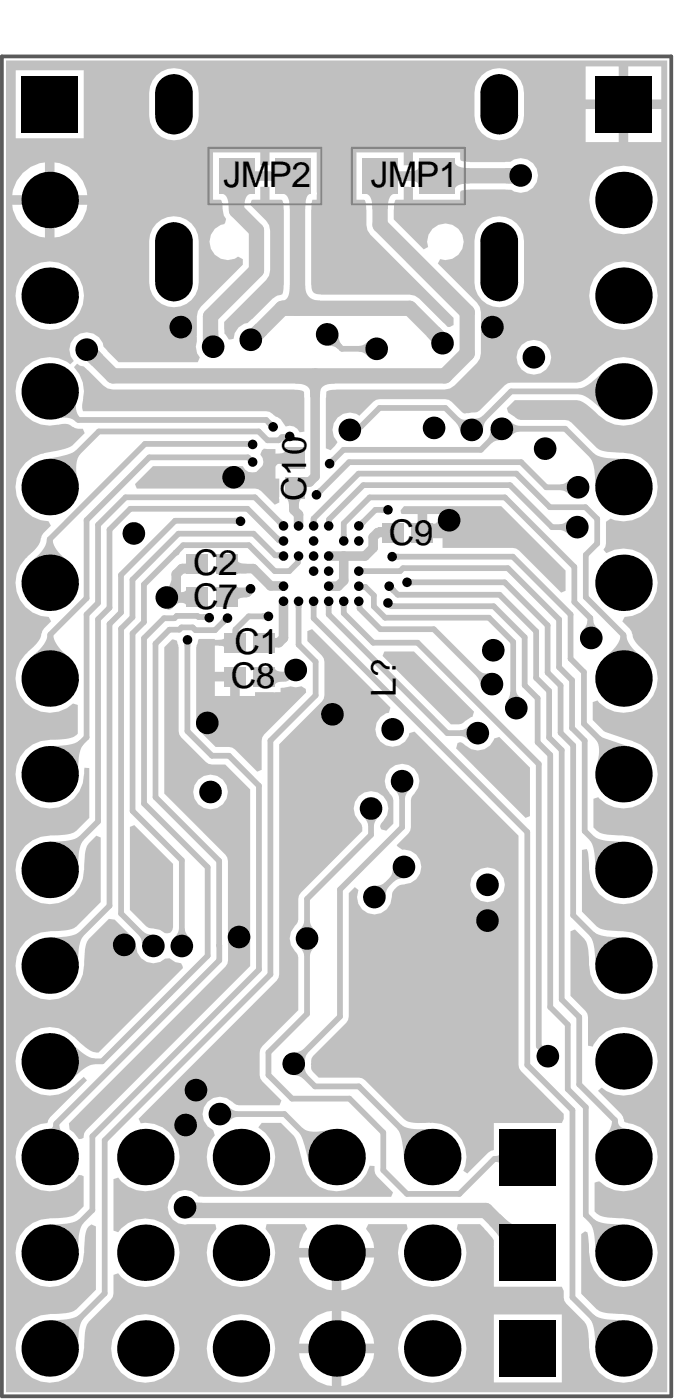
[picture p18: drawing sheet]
<svg xmlns="http://www.w3.org/2000/svg" width="60mm" height="124mm" viewBox="0 0 60 124" stroke-linecap="round" stroke-linejoin="round" font-family="sans-serif">
<defs><g id="words">
<g font-size="3.1">
<text x="19.7" y="16.6">J</text>
<text x="21.3" y="16.6">MP2</text>
<text x="32.7" y="16.6">J</text>
<text x="34.3" y="16.6">MP1</text>
<text x="17.1" y="53.8">C7</text>
<text x="17.1" y="50.8">C2</text>
<text x="34.4" y="48.2">C9</text>
<text x="20.7" y="57.8">C1</text>
<text x="20.4" y="60.8">C8</text>
</g>
<g font-size="3">
<text x="27" y="44.3" transform="rotate(-90 27 44.3)">C10</text>
<text x="35" y="61.7" transform="rotate(-90 35 61.7)">L?</text>
</g>
</g></defs>
<path d="M.2 5h59.1v118.5h-59.1z" fill="none" stroke="#5a5a5a" stroke-width=".33"/>
<g fill="#c0c0c0">
<path d="M54.1 99.1h.5a.75 .75 0 0 0 .8 .8l-2 .6a1.82 1.82 0 0 0 .7-1.4z"/>
<path d="M51.9 54.9l.5-.1 .1 .5 .4 .4-1.4 .1 .3-.5z"/>
<path d="M49.4 46.4l.4-.1 .5-.4v1.4l-.5-.3-.4-.1z"/>
<path d="M44.1 107.4l1.2 .9 .5 .1 .2-.1-1.9 1.9 .2-.2-.2-.5-.9-1.2z"/>
<path d="M43.7 102.2h.3l.1-.2v1l-.1-.2h-.3z"/>
<path d="M40.6 64.6l.5-.1 .4-.4v1.4l-.4-.3-.5-.1z"/>
<path d="M42.4 59.3l.3 .2h.5l-.7 1.2-.2-.6-.2-.3z"/>
<path d="M45.1 61.2l.5-.2 .1 .4 .4 .4-1.4 .3z"/>
<path d="M40.5 36.9l.4 .2h.5l-.7 1.2-.4-.9z"/>
<path d="M41.7 37h.6l.3-.2 .4 .3-.2 .4-.1 .6z"/>
<path d="M45 37.2l.5 .4 .4 .1v.5l-.4 .1-.5 .3z"/>
<path d="M43.3 37.9l1 1-.5 .1-.4 .2-.4-.3 .3-.4z"/>
<path d="M35.4 99.5a2.89 2.89 0 0 0 2.2 .4l.4-.1-2.3 2.7-.2-1.8-.4-.9z"/>
<path d="M34.8 51.9l.2 .2-.4 .3-.2-.1z"/>
<path d="M34.7 53.3l.2 .1-.1 .5-.5-.2z"/>
<path d="M36.3 51.2h.2v.6h-.2z"/>
<path d="M33.7 44.8h.3v.6l-.3-.1z"/>
<path d="M34.9 48.9l.3 .1v.5h-.3z"/>
<path d="M33.4 46.7h.4v.8h-.4z"/>
<path d="M26.7 99.7a2.21 2.21 0 0 0 2.1 .3l.3-.1-1.8 3-.4-1.6-.5-1.1z"/>
<path d="M26.4 83.7h1.4l-.3 .5-.1 .4h-.5l-.1-.4z"/>
<path d="M26.9 81.4h.5l.1 .5 .3 .4h-1.4l.4-.4z"/>
<path d="M30.1 53.5h.6l-.1 .3h-.5z"/>
<path d="M28.7 53.5h.6v.3h-.5z"/>
<path d="M27.4 53.5h.6v.3h-.6z"/>
<path d="M32 50.2l.3 .1v.5h-.3z"/>
<path d="M31.7 46.1l.3-.2 .3 .4-.2 .2z"/>
<path d="M27.4 45.9h.6v.3h-.6z"/>
<path d="M30.1 47.3h.5l.1 .2h-.6z"/>
<path d="M28 43.3l.2-.1 .3 .3-.1 .3z"/>
<path d="M29.1 40.6l.3-.2 .3 .4-.2 .2z"/>
<path d="M27.4 33.7h.9v1.4h-.9z"/>
<path d="M31.7 30.6l.4-.1 .5-.3v1.4l-.5-.4-.4-.1z"/>
<path d="M29.9 29.6l.1 .5 .2 .4-.4 .4-.3-.3h-.6z"/>
<path d="M20.1 97.8l.5 .4 .4 .1v.5l-.4 .1-.5 .3z"/>
<path d="M24.3 59a.66 .66 0 0 0 .8 .4v.9a.66 .66 0 0 0-.8 .4z"/>
<path d="M23.1 54.3l.3-.1v.6h-.3z"/>
<path d="M20.5 55.7h.6v.3h-.6z"/>
<path d="M20.9 52h.9v.8a.66 .66 0 0 0-.9 .4z"/>
<path d="M24.5 48.9l.3-.1-.1 .6h-.3z"/>
<path d="M24.6 47.4l.2 .1-.1 .6-.4-.3z"/>
<path d="M24.8 45.9l.2 .2-.4 .4-.2-.2z"/>
<path d="M20.7 45.8h.3l-.1 .6-.3-.1z"/>
<path d="M21.3 41.5l.4 .2 .4 .1v.8l-.4 .1-.4 .2z"/>
<path d="M25 38.4h.2l.1 .5h-.2z"/>
<path d="M21.8 39h.2v.6l-.3-.1z"/>
<path d="M23.9 37.2l.2 .1-.4 .5-.2-.3z"/>
<path d="M24.4 40.1a.61 .61 0 0 0 .8-.3v1.6a.61 .61 0 0 0-.8-.4z"/>
<path d="M17.2 106.3l.7 .1-.7 1.3h-.4z"/>
<path d="M15.8 82.1h.5l.1 .4 .4 .5h-1.4l.3-.5z"/>
<path d="M16.3 56.9h.6l-.1 .3h-.5z"/>
<path d="M15.4 52.1l.4 .3h.4v.9h-.4l-.4 .2z"/>
<path d="M15.1 51.3l.9 .4-.3 1.1-.8-.9z"/>
<path d="M18 54.3h.2l-.1 .6-.2-.1z"/>
<path d="M15.7 52.4a.65 .65 0 0 0 .8-.4v1.7a.65 .65 0 0 0-.8-.4z"/>
<path d="M6.2 92.1a4.1 4.1 0 0 0 2.2 1.5v.5l-.5 .2-.4 .2-1.3 1.1z"/>
<path d="M8.7 30.9l.4 .5-1 .9-.4-.4z"/>
<path d="M4.7 99.4h.5l.1 .4 .3 .3-1.2-.3a.38 .38 0 0 0 .3-.4z"/>
<path d="M4.1 47.7h.5a2.66 2.66 0 0 0 1.4 1.9h-3.2a2.86 2.86 0 0 0 1.3-1.9z"/>
<path d="M54.8 56.2h.5a2.66 2.66 0 0 0 1.3 1.9h-3.1a2.86 2.86 0 0 0 1.3-1.9z"/>
<path d="M49.5 42.8l.4-.1 .4-.3v1.4l-.4-.3-.4-.1z"/>
<path d="M44.6 14.9l.7-.1v1.4h-.6z"/>
<path d="M40.1 14.2a.76 .76 0 0 0 .9 .6l.5 .1v1.3a1.24 1.24 0 0 0-1.4 .6v.1z"/>
<path d="M34.7 76.7l1 1-.5 .1-.4 .2-.4-.4 .2-.3z"/>
<path d="M34.8 69.8h1.4l-.3 .4-.1 .5h-.5l-.1-.5z"/>
<path d="M36.7 15.1h1.4v1l-1.4-.1z"/>
<path d="M37.7 29.7l1.1-.8 .4 .5-1.1 .8z"/>
<path d="M36.1 15.1a.66 .66 0 0 0 .9-.4v1.7a.66 .66 0 0 0-.9-.4z"/>
<path d="M26.9 42.2h.4v.9h-.4z"/>
<path d="M20.9 49.4a.65 .65 0 0 0 .9 .5v.8h-.9z"/>
<path d="M23 16.5h.8v1.2h1.1a1.11 1.11 0 0 1 .2 .9v6.6a.91 .91 0 0 1-.3 .9l-.3 .1-.4 .2-2.2 2.2a1.43 1.43 0 0 0-1.3 1.4h-.4l-.4-.5v-1l3.7-3.7 .3-.4 .1-.5v-3.5l-.1-.5-.3-.4-1.4-1.4 .1-.4h.8z"/>
<path d="M22.2 29.1l.4-.5 1 1-.5 .4z"/>
<path d="M17.8 62.5l.5-.2 .1 .4 .4 .4-1.3 .3 .2-.5z"/>
<path d="M16.1 49.9l.4-.1v.9h-.4z"/>
<path d="M17.9 29.7l1.4-.5v.6l-1.3 .3z"/>
<path d="M4.2 56.1h.5a2.99 2.99 0 0 0 1.4 2h-3.3a3 3 0 0 0 1.4-2z"/>
<path d="M51.1 34.4l.5-.2 .4-.2 1.3-1.1v3.5a4.1 4.1 0 0 0-2.2-1.5z"/>
<path d="M52.4 107.8l.5 .3 .4 .1 1.7 .1-2.4 2.5a4.1 4.1 0 0 0-.5-2.6z"/>
<path d="M52.4 73.9l.5 .3 .4 .1 1.7 .1-2.4 2.5a4.1 4.1 0 0 0-.5-2.6z"/>
<path d="M52.6 65.4l.4-.3 2.7 1-3 1.7a2.89 2.89 0 0 0 0-2.3z"/>
<path d="M52.4 40.1l.5 .2 .4 .2 1.7 .1-2.4 2.5a4.1 4.1 0 0 0-.5-2.7z"/>
<path d="M25.9 93.1l.5-.1 .4-.2 .4 .3-.2 .4-.1 .5z"/>
<path d="M25.9 95.1l1-.9 .1 .5 .2 .4-.4 .3-.4-.2z"/>
<path d="M33.1 78.3h.5l.4-.2 .4 .3-.3 .4v.5z"/>
<path d="M12.6 82.4l.4 .2 .5 .1-.9 1-.1-.6-.2-.4z"/>
<path d="M32.1 72.2h1.4l-.4 .5-.1 .4h-.5l-.1-.4z"/>
<path d="M26.1 53.5h.6l-.1 .3h-.5z"/>
<path d="M19.7 54.6l.4 .5-.3 .2-.3-.4z"/>
<path d="M25.2 44.1h1.6a.66 .66 0 0 0-.4 .8h-.9a.67 .67 0 0 0-.3-.8z"/>
<path d="M26.1 33.9l1.7-1.3 1.8 1.3a1.16 1.16 0 0 0-1.3 .7v.2h-.9a.91 .91 0 0 0-1.1-.9z"/>
<path d="M25.6 25.2h1.4a1.2 1.2 0 0 0 1.3 1.4l-2 1.3-1.4-1.3a.76 .76 0 0 0 .7-.9z"/>
<path d="M24.9 17.1h2.6l-.1 .1a1.25 1.25 0 0 0-.4 1.3h-1.4a1.25 1.25 0 0 0-.5-1.4z"/>
<path d="M19.5 17.1h2.7a.77 .77 0 0 0-.6 .9v.5h-1.4a1.25 1.25 0 0 0-.5-1.4z"/>
<path d="M32.2 17.1h2.7a.77 .77 0 0 0-.6 .9l-.1 .5h-1.3a1.25 1.25 0 0 0-.6-1.4z"/>
<path d="M4.4 108.3a4.1 4.1 0 0 0 2.6-.5l.4 .4-.3 .4-.1 .5-.1 1.7z"/>
<path d="M4.4 74.4a4.1 4.1 0 0 0 2.6-.5l.4 .4-.3 .5-.1 .4-.1 1.7z"/>
<path d="M4.4 66a4.1 4.1 0 0 0 2.6-.5l.4 .3-.3 .5-.1 .5-.1 1.7z"/>
<path d="M4 40.6l1.8-.4 .9-.4 .4 .3a2.49 2.49 0 0 0-.3 2.2v.4z"/>
<path d="M52.4 116.3l.5 .2 .4 .2 1.7 .1-2.4 2.4a4.1 4.1 0 0 0-.5-2.6z"/>
<path d="M40.4 65.7h.3l.3 .1a1.57 1.57 0 0 0 2.6-.5l.5-.1 2.7 2.7v4.3l-.4 .1-6.1-6.1z"/>
<path d="M52.4 82.4l.5 .3 .4 .1 1.7 .1-2.4 2.5a4.1 4.1 0 0 0-.5-2.6z"/>
<path d="M11.5 73.1l.4-.1 3.4 3.4-.1 5.8a.5 .5 0 0 1-.6 .3l-.5-.3-.9-.1-.3-.2-1.4-1.4z"/>
<path d="M13.5 41.2h7.9a.95 .95 0 0 0 1.4 .5 .95 .95 0 0 0 .2-1.5l.1-.4 .2-.1h1v.4h1.7v.9h-1.7v1.3h.4v2.1l-.4 .2-1.2-1.2-.6-.2h-10.4l-.2-.4z"/>
<path d="M19.3 56.6l.4-.1 .1-.2v1.1l-.1-.2-.4-.1z"/>
<path d="M4.4 116.8a4.1 4.1 0 0 0 2.6-.5l.4 .3-.3 .5-.1 .4-.1 1.7z"/>
<path d="M4.4 82.9a4.1 4.1 0 0 0 2.6-.5l.4 .4-.3 .4-.1 .5-.1 1.7z"/>
<path d="M6.8 35.3a1.67 1.67 0 0 0 .3 1.7l-.4 .3a1.66 1.66 0 0 0-1.7-.3z"/>
<path d="M33.9 57.6h2.7l5.3 5.3-.2 .5-1 .6-.9 .1-6-6.1z"/>
<path d="M6.8 32.2l.3 .1 .3 .1 1.7 1.7 .4 .3 .5 .1h16a.72 .72 0 0 1 .9 .2v3.5h-.4a.95 .95 0 0 0-1.3-.5l-.2-.3a.79 .79 0 0 0-.6-.6l-.6-.4h-.3h-16.2a1.39 1.39 0 0 1 0-1v-.1a2.97 2.97 0 0 0-.8-2.8z"/>
<path d="M17.6 56.5l-.3 .8v7l1.7 1.8h1.5l2.2 2.2 .4-.2 .1-2.9 3.8-4v-.3l-.4-.2-.5 .1-.5-.1-.8 .2v.3h-2.3v.4h-1.3v-1.8h-.4v-.4h-1.8v-2.9zM19 60.3h1.3v1.3h-1.3z"/>
<path d="M35.7 44.8l-.3 .3v.3l1.5 .1v1.7h.4v.4h1.8v.9h6.5l4 3.9 .4-.1v-1.8l-5.7-5.7zM37.7 45.5h1.4v1.3h-1.4z"/>
<path d="M15.2 56.6l-.7 .7v12.9l5.6 5.6v9.1l-.2 .6-13.8 13.8v.6l.4 .3 .5 .6 .4-.2v-.4l.2-.2 14.5-14.6v-15.6l-2.2-2.2h-1.2l-.5-.2-2.4-2.4v-7.8l-.2-.5zM17.1 70a1.54 1.54 0 0 1 3 0 1.54 1.54 0 0 1-3 0z"/>
<path d="M.5 5.4v117.7h58.4v-117.7zM51.7 5.9h2.9v2.9h-2.9zM55.5 5.9h2.9v2.9h-2.9zM1.4 6.2h6v6h-6zM13.8 6.7a2.19 2.19 0 0 1 2.4-.5 2.19 2.19 0 0 1 1.4 2v2a2.19 2.19 0 0 1-2.2 2.2 2.19 2.19 0 0 1-2.2-2.2l.1-2.5 .2-.6zM42.5 6.7a2.19 2.19 0 0 1 2.4-.5 2.19 2.19 0 0 1 1.4 2v2a2.19 2.19 0 0 1-2.2 2.2 2.19 2.19 0 0 1-2.2-2.2l.1-2.5 .2-.6zM51.7 9.6h2.9v3h-2.9zM55.5 9.6h2.9v3h-2.9zM18.8 13.5h4.2v1.1h.8v-1.1h4.2v4.2h-.4l-.1 .9v6.6a.75 .75 0 0 0 .9 .9h7.8l.4 .1 .4 .2 2.5 2.5h.2l.4-.2v-.6l-7.4-7.3-.2-.4-.1-.5v-1.3a1 1 0 0 0-.3-.9h-.6v-4.2h4.2v1.1h.8v-1.1h4.1l.1 .6a1.09 1.09 0 0 0 .8 .2h3.6a1.52 1.52 0 0 1 2.4 1.2 1.52 1.52 0 0 1-2.3 1.3h-3.7h-.6l-.2 .1-.1 .1v.7h-4.1v-1.1l-.8-.1v1.2h-.7a1.12 1.12 0 0 0-.2 .9v.8l2.6 2.7 .4-.3-.1-.4a1.61 1.61 0 0 1 1.8-1.6 1.61 1.61 0 0 1 1.4 1.9 1.61 1.61 0 0 1-2 1.2l-.2 .4 3.4 3.5 .3 .4 .1 .4v3.7l-.1 .4-.3 .4-2 2-.4 .3-.4 .1h-9.7a.83 .83 0 0 0-.8 .2v4.9l.4 .2 .6-.7a1.52 1.52 0 0 1-.1-2 1.52 1.52 0 0 1 2-.3l1.3-1.3 .5-.2h5.8l.6 .2 1.1 1.1 1.1-.1 .2-.2 2.5-2.4 6.2-.1 .7-.3 1.2-1a3 3 0 0 1 4.4 .1 3 3 0 0 1-.3 4.4 3 3 0 0 1-4.4-.5l-.9-.8-.7-.3h-5.5l-.7 .7 .1 .4 .8 .5 .3 .1 4.2 .1 2.5 2.4 .7 .3 1.3 .1a3 3 0 0 1 3.4 3.4 3 3 0 0 1-4.2 2.5l-.4 .3v1.9l-.2 .5 .3 .3 .7-.3a3 3 0 0 1 3.8 2.5 3 3 0 0 1-2.9 3.5l-.2 .4 .6 .6 .2 .4a1.85 1.85 0 0 0 .6 1.1 5.2 5.2 0 0 1 1.6 2.1 3 3 0 0 1-1.5 3.5 3 3 0 0 1-3.7-.7l-.4 .1v1.6l1.1 1 2.4 .8a3 3 0 0 1 1.8 4.5 3 3 0 0 1-4.9 .5l-.4 .2v2.5a1.63 1.63 0 0 0 1.3 .6l1.3 .1a3 3 0 0 1 3.1 3.2 3 3 0 0 1-3.3 2.9 3 3 0 0 1-2.8-3.5v-.9l-.2-.5-.4 .1v5.4l1.5 1.5 .8 .2 1.3 .1a3 3 0 0 1 3.1 3.1 3 3 0 0 1-3.3 2.9 3 3 0 0 1-2.8-3.4l-.1-1.2-.3-.7-.8-.9-.4 .2v5.7l1.5 1.6v2.8l.5 .1v-.2a3 3 0 0 1 4.3-1.1 3 3 0 0 1 .8 4.3 3 3 0 0 1-4.3 .6l-.4 .3 2.1 2 .2 .7 .2 .1a3 3 0 0 1 2.5 4.3 3 3 0 0 1-4.9 .9l-.4 .1v2.5l.2 .3 .5 .2 1.5 .2a3.1 3.1 0 0 1 3.4 2.9 3.1 3.1 0 0 1-3.2 3.1 3.1 3.1 0 0 1-2.9-3.4l-.1-1.4-.2-.1-.4 .2v5.3l1.6 1.6 .8 .1 1 .1a3.1 3.1 0 0 1 3.4 2.9 3.1 3.1 0 0 1-3.2 3.2 3.1 3.1 0 0 1-2.9-3.5v-.9l-.2-.8-2-2.1v-.8l-.2-.4h-6v-4.2l-1.2-1.3h-2l-.1 .4 .5 .6a3 3 0 0 1-.9 4 3 3 0 0 1-4-.5 3 3 0 0 1 .1-4.1l-.1-.4h-3.4l-.2 .4 .3 .4 .4 .8v.5h-6.6l.1-.5 .3-.8 .3-.4-.2-.4h-3.3l-.1 .4 .4 .6a3 3 0 0 1-.9 4 3 3 0 0 1-4-.5 3 3 0 0 1 .1-4.1l-.1-.4h-2.4a1.52 1.52 0 0 1-1.7-2 1.52 1.52 0 0 1 2.6-.5l17.1 .1 .1-.4-1.4-1.4-.2-.3v-.7h-.4a3.1 3.1 0 0 1-3.3 2.2 3.1 3.1 0 0 1-2.7-2.7l-.6-1.9-1.3-1.4h-1.7l-.3 .4a3 3 0 0 1 1.1 4.3 3 3 0 0 1-4.3 .8 3 3 0 0 1-.6-4.4l-.2-.5a1.55 1.55 0 0 1-.5-2.4 1.55 1.55 0 0 1 2.4 .1l.4 .2h3.6l.2-.5-1.9-1.9-.1-2.3 .3-.6 3.1-3.2v-4.6l-.2-.5a1.7 1.7 0 0 1 .1-2.5l.1-.3 .1-2.2 5.6-5.7v-.5l-.2-.3a1.55 1.55 0 0 1-.1-2.3 1.55 1.55 0 0 1 2.2 .1 1.55 1.55 0 0 1-.2 2.2l-.1 .4 .1 .2 .4 .2 .6-.6v-2.2l-.2-.4a1.55 1.55 0 0 1-.1-2.3 1.55 1.55 0 0 1 2.3 .1 1.55 1.55 0 0 1-.2 2.2l-.2 .4-.1 2.8-1.1 1.2 .4 .5 .2-.1a1.56 1.56 0 0 1 1.5 1.7 1.56 1.56 0 0 1-1.7 1.4l-.4 .2-.3 .3-.2 .5a1.54 1.54 0 0 1-1.7 1.7 1.54 1.54 0 0 1-1.2-2.2l-.4-.2-.5 .5-.1 11.2-3.1 3.2-.1 .4v.7l.1 .3 .5 .5 3.9 .1 3.9 3.8a4.9 4.9 0 0 0 2.1 .1 2.99 2.99 0 0 1 2.9 4.3l.4 .2 1.8-1.8 .5-.3v-2.4h6l.2-.3v-.5l-3.8-3.8-.2-.5v-20.3l-9.2-9.2-.4 .1a1.52 1.52 0 0 1-2.6 .8 1.52 1.52 0 0 1 .7-2.6l.2-.4-6.9-7-.5 .2v.9l1.5 1.5 .1 3.3-.3 .6-3.7 3.7-.1 20.7-12.4 12.5 .2 .4a3 3 0 0 1 3.2 4.1 3 3 0 0 1-5.2 .6l-.4 .2v4.5l.4 .2 .3-.3a3 3 0 0 1 4.4 0 3 3 0 0 1-.3 4.4 3 3 0 0 1-4.4-.5l-.4 .2v1.9l-2.3 2.4-.2 .8-.1 1.3a3 3 0 0 1-3.2 3.1 3 3 0 0 1-2.8-3.4 3 3 0 0 1 3.4-2.7h1l.7-.2 2-1.9v-5.6l-.4-.2a1.22 1.22 0 0 0-.6 1.1l-.1 1.4a3 3 0 0 1-3.2 3 3 3 0 0 1-2.8-3.3 3 3 0 0 1 3.4-2.7l1.6-.3 .3-.1 .7-.7v-2.7l-.4-.1-.5 .6a3 3 0 0 1-4.9-.9 3 3 0 0 1 2.6-4.3l.2-.5 3.3-3.2-.3-.4-.6 .5a3.1 3.1 0 0 1-4.4 .4 3.1 3.1 0 0 1 0-4.5 3.1 3.1 0 0 1 4.4 .4l.8 .6a1.52 1.52 0 0 0 1.1 .5l7.5-7.5-.2-.4-.5-.1-.5-.3h-.4a1.61 1.61 0 0 1-1.8 .1 1.61 1.61 0 0 1-.8-1.6l-.2-.3-1.7-1.7h-.5l-1.9 2-.2 .7-.1 1.4a3 3 0 0 1-3.2 3 3 3 0 0 1-2.8-3.3 3 3 0 0 1 3.4-2.7l1.2-.1 .7-.3 2.2-2.2v-5.7l-.4-.2-.8 .9-.2 .8-.1 1.3a3 3 0 0 1-3.2 3.1 3 3 0 0 1-2.8-3.4 3 3 0 0 1 3.4-2.7l1-.1 .7-.2 1.4-1.3v-4.4h-.4a3.3 3.3 0 0 1-3.1 3.6 3.1 3.1 0 0 1-3-3.3 3.1 3.1 0 0 1 3.4-2.8h1a1.51 1.51 0 0 0 1.1-.5v-2.5l-.5-.2a3 3 0 0 1-4.3-.2 3 3 0 0 1 .3-4.3l.7-.6a1.98 1.98 0 0 0 .6-1.3l.8-.8-.2-.4-.7-.1a3.1 3.1 0 0 1-1.1-5.3l.6-.6a1.97 1.97 0 0 0 .6-1.2l.8-.9-.2-.4-.7-.1a3 3 0 0 1-2.2-3.1 3 3 0 0 1 2.5-2.8l1.8-.4 .7-.3 1.1-1.1-.2-.4a2.54 2.54 0 0 1-1.4-.4h-.5a3.5 3.5 0 0 1-3.1-.7 3 3 0 0 1-.2-4.2 3 3 0 0 1 4.1-.4l.3-.3a1.51 1.51 0 0 1 .5-2.4 1.51 1.51 0 0 1 2.1 1.1l1.4 1.4h7l.2-.4-.3-.3-.1-.6 .1-.5v-2.2l.1-.5 .2-.4 3.7-3.7v-.5l-.4-.2a1.6 1.6 0 0 1-2.4-.7 1.6 1.6 0 0 1 1.2-2.2l.2-.4a3.5 3.5 0 0 1-.4-1.6l-.2-.1h-.6zM2 15.3l.7-.5 .8-.4h.5v2.9h-2.9v-.5l.4-.8zM4.8 14.4a3.2 3.2 0 0 1 2.9 2.9h-2.9zM52 17.7a3.1 3.1 0 0 1 6.1 0 3.1 3.1 0 0 1-6.1 0zM1.1 18.1h2.9v2.9a3.2 3.2 0 0 1-2.9-2.9zM4.8 18.1h2.9a3.2 3.2 0 0 1-2.9 2.9zM13.8 19.8a2.19 2.19 0 0 1 2.4-.5 2.19 2.19 0 0 1 1.4 2v3.7a2.19 2.19 0 0 1-2.2 2.2 2.19 2.19 0 0 1-2.2-2.2v-3.7l.1-.5 .2-.6zM42.5 19.8a2.19 2.19 0 0 1 2.4-.5 2.19 2.19 0 0 1 1.4 2v3.7a2.19 2.19 0 0 1-2.2 2.2 2.19 2.19 0 0 1-2.2-2.2v-3.7l.1-.5 .2-.6zM1.4 26.1a3 3 0 0 1 6 0 3 3 0 0 1-6 0zM52 26.1a3.1 3.1 0 0 1 6.1 0 3.1 3.1 0 0 1-6.1 0zM45.6 31.6a1.55 1.55 0 0 1 3.1 0 1.55 1.55 0 0 1-3.1 0zM41.5 78.3a1.55 1.55 0 0 1 3.1 0 1.55 1.55 0 0 1-3.1 0zM26.4 111.2h2.9v2.9a3.2 3.2 0 0 1-2.9-2.9zM30.2 111.2h2.8a3.2 3.2 0 0 1-2.8 2.9zM27.3 116.9l.7-.6 .9-.3 .4-.1v2.9h-2.9l.1-.4 .3-.8zM30.2 115.9a3.2 3.2 0 0 1 2.8 2.9h-2.8zM43.6 116.3h6v6h-6zM9.8 119.3a3 3 0 0 1 6.1 0 3 3 0 0 1-6.1 0zM18.3 119.3a3 3 0 0 1 6 0 3 3 0 0 1-6 0zM35.1 119.3a3.1 3.1 0 0 1 6.1 0 3.1 3.1 0 0 1-6.1 0zM26.4 119.7h2.9v2.9a3.2 3.2 0 0 1-2.9-2.9zM30.2 119.7h2.8a3.2 3.2 0 0 1-2.8 2.9z"/>
</g>
<g fill="none" stroke="#c0c0c0" stroke-width=".51">
<path d="M41.5 38.2h.2M41.7 38h.1M44.3 37.9l-1.8 1.9M43.6 53.6l2.7 2.8M47.4 60l1.1 1.1M48.4 59.5l1.1 1.1M48.6 44.9h3.1l1 1v2.2l-1 1M48.8 46.6h2.2M49.4 59l1.1 1.2M50.4 58.3l1.2 1.1M50.7 50.1v3.1l1.4 1.5v1.6M43.2 60.5h.3"/>
<path d="M45.3 62.4l.3 .2M47.5 65.7l1.1 1.1M48.5 65.2l1.1 1.1M49.5 64.8l1.1 1.1M50.5 64.4l1.1 1.1M55.1 67.5v1M47.6 92.5l.8 .8v.1M49.6 88.4l1.6 1.6M54.3 99.1v2.5l.8 .7"/>
</g>
<circle cx="41.7" cy="38.2" r=".25" fill="#c0c0c0"/>
<path d="M33.6 55.7h4.7M34.3 53.3l.3 .3M34.4 51.8l.7 .8M35.6 50.3l-.3 .2M33.9 100.2v3.3M37.9 102.3h.3" fill="none" stroke="#c0c0c0" stroke-width=".51"/>
<path d="M39.4 46l-.8 .7h-1.1l-.4 .4" fill="none" stroke="#c0c0c0" stroke-width=".84"/>
<circle cx="34.6" cy="47.1" r=".42" fill="#c0c0c0"/>
<g fill="none" stroke="#c0c0c0" stroke-width=".84">
<path d="M20.9 15.6h5M33.6 15.6h5M14.9 53.5h.1M15.6 52.8l-.7 .7M15.6 52.8h1.8M17 50.3h-.9l-.5 .5v2M20.5 50.3h1.9l1.5 1.5h1.1M22.1 52.1l-.3 .3h-1.3l-.5 .4M24.4 40.6l-1.6 1.6h-2.2M25.8 59.3l-.6 .5h-1.4l-.3 .3M27.8 42.1l-.5 .5M29 49.2h3.2"/>
<path d="M30.4 51.4l-.5 .4h-.9M20.9 60.1l-.2 .2"/>
</g>
<g fill="none" stroke="#c0c0c0" stroke-width=".51">
<path d="M22.3 39.3h.1M22.9 38.2l.7 .7h1l.3-.2 .7-.1M23.5 37.1l.6 .7M24.1 37.8h.1M30.3 39.8l-1.2 1.2M31.9 37.7h-.7l-.3 .3M15 55.7h.8l.2-.2h1l.3 .2h1.7M16.2 48.2l-.7 .7M18.5 54.6h-.1h-.9l-.1-.1h-1.8l-.2 .2h-.9M20.1 54.7h.1M21.2 46.1h.1M21.9 45l2.7 2.8h.4"/>
<path d="M21.9 40.5l.4 .4M22.4 47.2l1.9 1.9 .7 .1M22.5 44l2.5 2.5M23.7 54.5h-1.7l-1.2 1.2M24.3 50.5h1.3M25 51.8h.1M27.7 45.9v.6M27.7 53.2v1.5M27.9 58.5v3M29 53.2v1.1M29.1 45.9l-.1 .6M30.4 53.2v1"/>
<path d="M31.7 53.2l.1 .6M31.7 51.8l.6 .1M31.7 46.5h.1M32.7 44l-2.3 2.3v1.5M16.6 64.7l2.1 2.1M18.1 63.7l.2 .2M20.2 66.8l2.7 2.7M27.1 79.5v3.5M32.8 71.5v2.3M23.7 93.1v2M25.9 94.1v.1M27.8 96.1h3.9"/>
<path d="M28.9 102.3h.8"/>
</g>
<path d="M20.9 18.6l1.8 1.8M16.3 106.8l.3 .3" fill="none" stroke="#c0c0c0" stroke-width="1.4"/>
<circle cx="15.5" cy="48.9" r=".25" fill="#c0c0c0"/>
<g fill="none" stroke="#c0c0c0" stroke-width=".51">
<path d="M28.9 29.6l1.3 1.3M33.5 36.1h5.8M45.1 34.6l-3.4 3.4M4.4 60h.1M8.7 53.3l-1.1 1.1M9.7 53.8l-1 1M10.7 50.9v3.3l-1 1M11.1 44l-2.4 2.4M11.5 45l-1.8 1.8M11.7 51.3v3.3l-1 1M15 55.7l-1.3 1.2M16.6 56.6h.1"/>
<path d="M18.8 56.8l-.7 .8M20.8 55.7v1.1M22 48.2l2.3 2.3M30.8 40.9l-2.8 2.9M31.7 41.9l-4 4M32.1 42.9l-3 3M43.2 54.6l2.1 2.2M48.2 43.1h2.9M48.4 55.3v4.2M49.4 54.8v4.2M50.4 54.3v4M51.7 49.1v3.7"/>
<path d="M52.1 56.3l.1 .1M16.1 76.1v7.6M18.3 76.7v7.8M22.9 69.5v16.3M23.9 65.5v20.7M32.8 73.8l-5.7 5.7M35.5 69.1v4.1M35.7 76.7h.1M47.5 61.8v3.9M48.5 61.1v4.1M49.5 60.6v4.2M50.6 65.9v15.1"/>
<path d="M51.6 65.5v8M5 99.4v2.4l-.6 .5M23.7 95.1l2.1 2.1M48.6 89.1l1.5 1.5v5.7l1.6 1.6v9.6M51.2 90v5.9M33.9 103.5l2 2.1M43.7 102.5l-3.1 3.1"/>
</g>
<path d="M20.9 15.6v3M38.6 15.5v.1M7.7 30.9l2.3 2.3M22.7 20.4v3.5M24.9 27.3l-2.7 2.8M36.2 27.3l2.9 2.9v.2M41.3 27.6v3.7" fill="none" stroke="#c0c0c0" stroke-width="1.4"/>
<path d="M17.4 49.8l-.4 .5M20 49.8l.5 .5M25 53.2v3.2l-.4 .4h-1.2l-.1 .2M30.4 49.2v2.2" fill="none" stroke="#c0c0c0" stroke-width=".84"/>
<circle cx="17.4" cy="49.8" r=".25" fill="#c0c0c0"/>
<path d="M25.9 15.6v.5l.4 .4v10.8M33.6 15.6v4.3l7.7 7.7M46 15.5h-7.4M22.7 23.9l-4.1 4.1v2.3M24.9 27.3h11.3M41.3 31.3l-2 1.9h-29.3M16.6 107.1h26.3l3.7 3.7" fill="none" stroke="#c0c0c0" stroke-width="1.4"/>
<g fill="none" stroke="#c0c0c0" stroke-width=".51">
<path d="M4.4 34.6l2.5 2.5h16.6M22.3 39.3h-9.5l-8.4 8.4v3.8M22.9 38.2h-14.2l-4.3 4.3v.6M30.2 30.9h3.1M30.3 39.8h12.2M33.5 36.1l-1.6 1.6M39.3 36.1l2.2 2.1M44.3 37.9h5.6l5.2 5.2M45.1 34.6h10M7.6 54.4v10.8l-3.2 3.3M8.7 46.4v6.9M8.7 54.8v17.9l-4.3 4.2"/>
<path d="M9.7 46.8v7M9.7 55.2v24.9l-5.3 5.3M10.7 55.6v25.2l2.8 2.9M11.1 44h11.4M11.5 45h10.4M13.7 56.9v13.6l5.7 5.6v8.8l-14.4 14.5M14.5 54.7l-1.8 1.7v14.7l5.6 5.6M15.5 48.9l-2.8 2.8v3.3l-1 1v15.7l4.4 4.4M16.2 48.2h5.8M16.6 56.6v8.1M18.1 57.6v6.1M18.8 56.8h2"/>
<path d="M20.1 54.7l-1.1 1M21.2 46.1h-5.7l-4.8 4.8M21.9 40.5h-8.7l-5.6 5.5v6.9l-3.2 3.2v3.9M22.4 47.2h-6.6l-4.1 4.1M26.4 53.2v3.8l1.5 1.5M26.4 49.2l-.1 .6-.7 .7M27.7 54.7l18.9 18.9v20.6l4 4v16.5l4.5 4.6M29 54.3l10.5 10.5h2.7M30.4 54.2l2.6 2.6h3.9l10.7 10.8v24.9M30.8 40.9h15.2l2.2 2.2M31.7 41.9h13.9l3 3M31.7 50.5h3.6"/>
<path d="M31.8 53.8l1.8 1.9M32.1 42.9h12.9l3.8 3.7M32.3 51.9l.7 .8v.9l1 1h9.2M32.7 44h11.9l6.1 6.1M34.3 45.1h-1.1l-1.5 1.4M34.6 53.6h9M34.6 49.2h10.7l5.1 5.1M35.1 52.6h9l3.3 3.2v4.2M35.6 50.3h9.3l4.5 4.5M36 51.5h8.6l3.8 3.8M38.3 55.7l4.9 4.8M45.3 56.8v5.6"/>
<path d="M46.3 56.4v4.2l1.2 1.2M51.6 59.4v4.6l3.5 3.5M51.7 52.8l3.4 3.4v3.8M18.7 66.8h1.5M27.9 61.5l-4 4M35.5 73.2l-5.5 5.5v11.2l-4.1 4.1M35.7 76.7l-2.6 2.6M48.6 66.8v22.3M49.6 66.3v22.1M50.5 60.2v4.2M51.6 73.5l3.5 3.4M18.3 84.5l-9.3 9.4h-4.6"/>
<path d="M19.4 98.5h5.7l3.8 3.8M22.9 85.8l-14.7 14.7v6.5l-3.8 3.8M23.9 86.2l-14.7 14.7v13.5l-4 4.1M25.8 97.2h5.1l3 3M25.9 94.2l1.9 1.9M27.1 83v6.7l-3.4 3.4M31.7 96.1l6.2 6.2M50.6 81l4.5 4.4M51.2 95.9l3.1 3.2M35.9 105.6h4.7M46.6 102.3l-.1 .2h-2.8M51.7 107.5l3.4 3.3"/>
</g>
<path d="M27.8 33.2v8.9M25.8 59.3h.3M26 40.5l-1.6 .1M27.3 42.6h-.8l-.5 .6v1.9l.4 .4v1M34.6 47.1h-1.2l-.4 .4v1l-.8 .7M39.4 46h.3" fill="none" stroke="#c0c0c0" stroke-width=".84"/>
<g fill="#000">
<path d="M15.4 10.2h1.6zM15.4 10.2h1.6a1.66 1.66 0 0 1-1.6 1.7z"/>
<path d="M15.4 6.6v1.6zM15.4 6.6a1.66 1.66 0 0 1 1.6 1.6h-1.6z"/>
<path d="M13.7 8.2h1.7zM14.2 7l.7-.4h.5v1.6h-1.7l.1-.4z"/>
<path d="M15.4 10.2v1.7zM13.7 10.2h1.7v1.7a1.66 1.66 0 0 1-1.7-1.7z"/>
<path d="M44.1 10.2h1.7zM44.1 10.2h1.7a1.66 1.66 0 0 1-1.7 1.7z"/>
<path d="M44.1 6.6v1.6zM44.1 6.6a1.66 1.66 0 0 1 1.7 1.6h-1.7z"/>
<path d="M42.4 8.2h1.7zM42.9 7l.8-.4h.4v1.6h-1.7l.1-.4z"/>
<path d="M44.1 10.2v1.7zM42.4 10.2h1.7v1.7a1.66 1.66 0 0 1-1.7-1.7z"/>
<path d="M15.4 25h1.6zM15.4 25h1.6a1.66 1.66 0 0 1-1.6 1.7z"/>
<path d="M15.4 19.7v1.6zM15.4 19.7a1.66 1.66 0 0 1 1.6 1.6h-1.6z"/>
<path d="M13.7 21.3h1.7zM14.2 20.1l.7-.4h.5v1.6h-1.7l.1-.4z"/>
<path d="M15.4 25v1.7zM13.7 25h1.7v1.7a1.66 1.66 0 0 1-1.7-1.7z"/>
<path d="M44.1 25h1.7zM44.1 25h1.7a1.66 1.66 0 0 1-1.7 1.7z"/>
<path d="M44.1 19.7v1.6zM44.1 19.7a1.66 1.66 0 0 1 1.7 1.6h-1.7z"/>
<path d="M42.4 21.3h1.7zM42.9 20.1l.8-.4h.4v1.6h-1.7l.1-.4z"/>
<path d="M44.1 25v1.7zM42.4 25h1.7v1.7a1.66 1.66 0 0 1-1.7-1.7z"/>
<circle cx="4.4" cy="17.7" r="2.49"/>
<circle cx="46" cy="15.5" r="1"/>
<circle cx="55.1" cy="17.7" r="2.49"/>
<circle cx="4.4" cy="26.2" r="2.49"/>
<circle cx="4.4" cy="34.6" r="2.49"/>
<circle cx="7.7" cy="30.9" r="1"/>
<circle cx="16" cy="28.9" r="1"/>
<circle cx="18.8" cy="30.7" r="1"/>
<circle cx="22.1" cy="30.1" r="1"/>
<circle cx="22.3" cy="39.3" r=".42"/>
<circle cx="24.1" cy="37.8" r=".42"/>
<circle cx="25.6" cy="38.6" r=".42"/>
<circle cx="28.9" cy="29.6" r="1"/>
<circle cx="30.9" cy="38" r="1"/>
<circle cx="33.3" cy="30.9" r="1"/>
<circle cx="38.3" cy="37.8" r="1"/>
<circle cx="39.1" cy="30.4" r="1"/>
<circle cx="41.7" cy="38" r="1"/>
<circle cx="43.5" cy="28.9" r="1"/>
<circle cx="44.3" cy="37.9" r="1"/>
<circle cx="47.2" cy="31.6" r="1"/>
<circle cx="48.2" cy="39.7" r="1"/>
<circle cx="55.1" cy="26.2" r="2.49"/>
<circle cx="55.1" cy="34.6" r="2.49"/>
<circle cx="4.4" cy="51.5" r="2.49"/>
<circle cx="4.4" cy="43.1" r="2.49"/>
<circle cx="11.8" cy="47.2" r="1"/>
<circle cx="14.7" cy="52.8" r="1"/>
<circle cx="16.6" cy="56.6" r=".42"/>
<circle cx="18.5" cy="54.6" r=".42"/>
<circle cx="20.1" cy="54.7" r=".42"/>
<circle cx="20.6" cy="42.2" r="1"/>
<circle cx="21.2" cy="46.1" r=".42"/>
<circle cx="22.1" cy="52.1" r=".42"/>
<circle cx="22.3" cy="40.9" r=".42"/>
<circle cx="23.7" cy="54.5" r=".42"/>
<circle cx="25" cy="49.2" r=".42"/>
<circle cx="25" cy="47.8" r=".42"/>
<circle cx="25" cy="53.2" r=".42"/>
<circle cx="25" cy="46.5" r=".42"/>
<circle cx="25" cy="51.8" r=".42"/>
<circle cx="26.1" cy="59.3" r="1"/>
<circle cx="26.4" cy="49.2" r=".42"/>
<circle cx="26.4" cy="46.5" r=".42"/>
<circle cx="26.4" cy="53.2" r=".42"/>
<circle cx="27.7" cy="49.2" r=".42"/>
<circle cx="27.7" cy="46.5" r=".42"/>
<circle cx="27.7" cy="53.2" r=".42"/>
<circle cx="27.7" cy="50.5" r=".42"/>
<circle cx="27.7" cy="47.8" r=".42"/>
<circle cx="28" cy="43.8" r=".42"/>
<circle cx="29" cy="49.2" r=".42"/>
<circle cx="29" cy="53.2" r=".42"/>
<circle cx="29" cy="50.5" r=".42"/>
<circle cx="29" cy="46.5" r=".42"/>
<circle cx="29" cy="51.8" r=".42"/>
<circle cx="29.1" cy="41" r=".42"/>
<circle cx="30.4" cy="53.2" r=".42"/>
<circle cx="30.4" cy="47.8" r=".42"/>
<circle cx="31.7" cy="53.2" r=".42"/>
<circle cx="31.7" cy="50.5" r=".42"/>
<circle cx="31.7" cy="47.8" r=".42"/>
<circle cx="31.7" cy="46.5" r=".42"/>
<circle cx="31.7" cy="51.8" r=".42"/>
<circle cx="34.3" cy="53.3" r=".42"/>
<circle cx="34.3" cy="45.1" r=".42"/>
<circle cx="34.4" cy="51.8" r=".42"/>
<circle cx="34.6" cy="49.2" r=".42"/>
<circle cx="36" cy="51.5" r=".42"/>
<circle cx="39.7" cy="46" r="1"/>
<circle cx="43.6" cy="57.5" r="1"/>
<circle cx="51" cy="46.6" r="1"/>
<circle cx="51.1" cy="43.1" r="1"/>
<circle cx="52.2" cy="56.4" r="1"/>
<circle cx="55.1" cy="51.5" r="2.49"/>
<circle cx="55.1" cy="43.1" r="2.49"/>
<circle cx="4.4" cy="60" r="2.49"/>
<circle cx="4.4" cy="76.9" r="2.49"/>
<circle cx="4.4" cy="68.5" r="2.49"/>
<circle cx="18.3" cy="63.9" r="1"/>
<circle cx="18.6" cy="70" r="1"/>
<circle cx="29.4" cy="63.2" r="1"/>
<circle cx="32.8" cy="71.5" r="1"/>
<circle cx="33.1" cy="79.3" r="1"/>
<circle cx="34.7" cy="64.5" r="1"/>
<circle cx="35.5" cy="69.1" r="1"/>
<circle cx="35.7" cy="76.7" r="1"/>
<circle cx="42.2" cy="64.8" r="1"/>
<circle cx="43.1" cy="78.3" r="1"/>
<circle cx="43.5" cy="60.5" r="1"/>
<circle cx="45.6" cy="62.6" r="1"/>
<circle cx="55.1" cy="68.5" r="2.49"/>
<circle cx="55.1" cy="60" r="2.49"/>
<circle cx="55.1" cy="76.9" r="2.49"/>
<circle cx="4.4" cy="93.9" r="2.49"/>
<circle cx="4.4" cy="85.4" r="2.49"/>
<circle cx="11" cy="83.6" r="1"/>
<circle cx="13.5" cy="83.7" r="1"/>
<circle cx="16.1" cy="83.7" r="1"/>
<circle cx="16.4" cy="99.5" r="1"/>
<circle cx="17.3" cy="96.4" r="1"/>
<circle cx="19.4" cy="98.5" r="1"/>
<circle cx="21.1" cy="82.9" r="1"/>
<circle cx="25.9" cy="94.1" r="1"/>
<circle cx="27.1" cy="83" r="1"/>
<circle cx="43.1" cy="81.4" r="1"/>
<circle cx="48.4" cy="93.4" r="1"/>
<circle cx="55.1" cy="85.4" r="2.49"/>
<circle cx="55.1" cy="93.9" r="2.49"/>
<circle cx="4.4" cy="119.3" r="2.49"/>
<circle cx="4.4" cy="102.3" r="2.49"/>
<circle cx="4.4" cy="110.8" r="2.49"/>
<circle cx="12.8" cy="119.3" r="2.49"/>
<circle cx="12.8" cy="110.8" r="2.49"/>
<circle cx="12.8" cy="102.3" r="2.49"/>
<circle cx="16.3" cy="106.8" r="1"/>
<circle cx="21.3" cy="119.3" r="2.49"/>
<circle cx="21.3" cy="110.8" r="2.49"/>
<circle cx="21.3" cy="102.3" r="2.49"/>
<circle cx="29.7" cy="119.3" r="2.49"/>
<circle cx="29.7" cy="102.3" r="2.49"/>
<circle cx="29.7" cy="110.8" r="2.49"/>
<circle cx="38.2" cy="119.3" r="2.49"/>
<circle cx="38.2" cy="102.3" r="2.49"/>
<circle cx="38.2" cy="110.8" r="2.49"/>
<circle cx="55.1" cy="119.3" r="2.49"/>
<circle cx="55.1" cy="110.8" r="2.49"/>
<circle cx="55.1" cy="102.3" r="2.49"/>
</g>
<g fill="#000">
<path d="M1.9 6.7h5v5h-5z" fill-rule="evenodd"/>
<path d="M15.4 6.6l1.6 1.6v2l-1.6 1.7-1.7-1.7v-2z" fill-rule="evenodd"/>
<path d="M44.1 6.6l1.7 1.6v2l-1.7 1.7-1.7-1.7v-2z" fill-rule="evenodd"/>
<path d="M52.6 6.7h5v5h-5z" fill-rule="evenodd"/>
<path d="M15.4 19.7l1.6 1.6v3.7l-1.6 1.7-1.7-1.7v-3.7z" fill-rule="evenodd"/>
<path d="M44.1 19.7l1.7 1.6v3.7l-1.7 1.7-1.7-1.7v-3.7z" fill-rule="evenodd"/>
<path d="M44.1 99.8h5v5h-5z" fill-rule="evenodd"/>
<path d="M44.1 108.3h5v5h-5z" fill-rule="evenodd"/>
<path d="M44.1 116.8h5v5h-5z" fill-rule="evenodd"/>
</g>
<g fill="#c0c0c0">
<path d="M36.4 46.3h1.8v1.7h-1.8z" fill-rule="evenodd"/>
<path d="M33.8 46.3h1.8v1.7h-1.8z" fill-rule="evenodd"/>
<path d="M22.4 59h1.9v1.7h-1.9z" fill-rule="evenodd"/>
<path d="M16.5 52h1.9v1.7h-1.9z" fill-rule="evenodd"/>
<path d="M22.4 56h1.9v1.7h-1.9z" fill-rule="evenodd"/>
<path d="M16.5 49h1.9v1.7h-1.9z" fill-rule="evenodd"/>
<path d="M19.8 59h1.9v1.7h-1.9z" fill-rule="evenodd"/>
<path d="M19.1 52h1.9v1.7h-1.9z" fill-rule="evenodd"/>
<path d="M25.2 39.6h1.7v1.9h-1.7z" fill-rule="evenodd"/>
<path d="M37 14h3.1v3.2h-3.1z" fill-rule="evenodd"/>
<path d="M25.2 42.2h1.7v1.9h-1.7z" fill-rule="evenodd"/>
<path d="M19.1 49h1.9v1.7h-1.9z" fill-rule="evenodd"/>
<path d="M19.8 56h1.9v1.7h-1.9z" fill-rule="evenodd"/>
<path d="M32 14h3.1v3.2h-3.1z" fill-rule="evenodd"/>
<path d="M19.3 14h3.2v3.2h-3.2z" fill-rule="evenodd"/>
<path d="M24.3 14h3.2v3.2h-3.2z" fill-rule="evenodd"/>
</g>
<path d="M18.4 13.1h10v5h-10zM31.1 13.1h10v5h-10z" fill="none" stroke="#808080" stroke-width=".17"/>
<use href="#words"/>
</svg>
